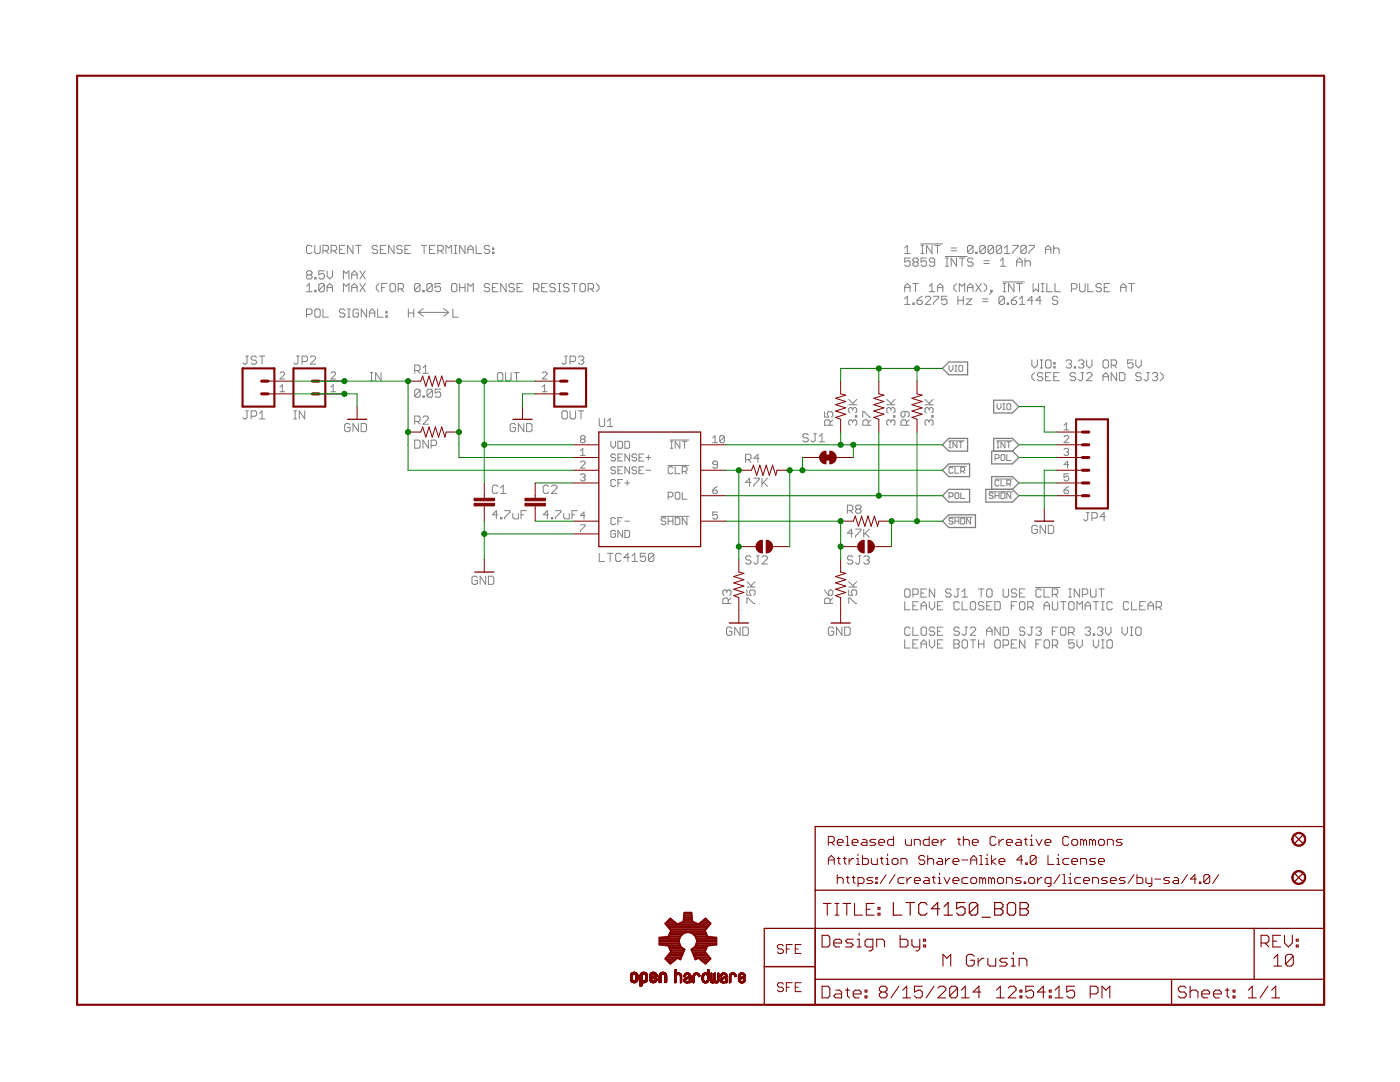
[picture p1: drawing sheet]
<svg xmlns="http://www.w3.org/2000/svg" width="279mm" height="216mm" viewBox="0 0 279 216" stroke-linecap="round" stroke-linejoin="round" font-family="sans-serif">
<g fill="none" stroke="#808080" stroke-width=".2">
<path d="M61.2 58.2h1.1M61.2 57.1l.5-.5v1.6M61.4 54.8l-.2-.2v-.3l.2-.3h.6l.3 .3v.3l-.3 .2M61.4 54.8l-.2 .3v.3l.2 .3h.6l.3-.3v-.3l-.3-.3M61.4 54.8h.6M62.3 49.2l-.3-.2h-.6l-.2 .2v1.1l.2 .3h.6l.3-.3M62.8 49v1.3l.3 .3h.5l.3-.3v-1.3M62.8 55.4h.3v.3h-.3zM62.8 57.9h.3v.3h-.3zM64.5 50h.8l.2-.2v-.6l-.2-.2h-.8v1.6M64.7 56.9l-.2-.3h-.6l-.3 .3v1M64.7 56.9v1l-.2 .3h-.6l-.3-.3"/>
<path d="M64.7 54h-1.1v.8l.6-.2h.3l.2 .2v.6l-.2 .3h-.6l-.3-.3M64.7 56.9l-1.1 1M65 50l.5 .6M65.3 57.4h1.1M65.3 54v1.1l.5 .6 .6-.6v-1.1M65.3 58.2v-1.1l.5-.5 .6 .5v1.1M66.1 50h.8l.3-.2v-.6l-.3-.2h-.8v1.6M66.6 50l.6 .6M67.7 49.8h.6M68.5 55.7v-1.7l.6 .6 .5-.6v1.7M68.5 58.2v-1.6l.6 .5 .5-.5v1.6M68.8 49h-1.1v1.6h1.1"/>
<path d="M70.2 57.4h1.1M70.2 55.7v-1.1l.5-.6 .6 .6v1.1M70.2 58.2v-1.1l.5-.5 .6 .5v1.1M70.2 54.8h1.1M70.4 49v1.6l-1-1.6v1.6M71 49h1.1M71.5 49v1.6M71.8 56.6l1.1 1.6M71.8 54l1.1 1.7M72.9 56.6l-1.1 1.6M72.9 54l-1.1 1.7M75.4 49.2l-.3-.2h-.6l-.2 .2v.3l.2 .3h.6l.3 .2v.3l-.3 .3h-.6l-.2-.3"/>
<path d="M75.6 56.6l-.5 .5v.6l.5 .5M75.9 49.8h.6M76.2 57.4h.5M77 49h-1.1v1.6h1.1M77.3 56.6h-1.1v1.6M78.1 56.6h.5l.3 .3v1l-.3 .3h-.5l-.3-.3v-1zM78.6 49v1.6l-1-1.6v1.6M79.5 57.7h.8l.2-.3v-.5l-.2-.3h-.8v1.6M80 57.7l.5 .5M80.3 49.2l-.3-.2h-.5l-.3 .2v.3l.3 .3h.5l.3 .2v.3l-.3 .3h-.5l-.3-.3M80.8 49.8h.6M81.9 49h-1.1v1.6h1.1"/>
<path d="M83.8 56.9l-.3-.3h-.5l-.3 .3v1M83.8 56.9v1l-.3 .3h-.5l-.3-.3M83.8 56.9l-1.1 1M84.1 49h1.1M84.4 57.9h.2v.3h-.2zM84.6 49v1.6M85.7 49.8h.6M86.3 56.9l-.3-.3h-.6l-.2 .3v1M86.3 56.9v1l-.3 .3h-.6l-.2-.3M86.3 56.9l-1.1 1M86.8 49h-1.1v1.6h1.1M87.4 50h.8l.3-.2v-.6l-.3-.2h-.8v1.6"/>
<path d="M87.9 56.6h-1.1v.8l.6-.3h.2l.3 .3v.5l-.3 .3h-.5l-.3-.3M87.9 50l.6 .6M89 50.6v-1.6l.6 .5 .5-.5v1.6M90.4 56.6h.5l.3 .3v1l-.3 .3h-.5l-.3-.3v-1zM90.6 49h.6M90.6 50.6h.6M90.9 49v1.6M91.7 56.6v1.6M91.7 57.4h1.1M92.8 49v1.6l-1.1-1.6v1.6M92.8 56.6v1.6M93.4 49.8h1"/>
<path d="M93.4 50.6v-1.1l.5-.5 .5 .5v1.1M93.4 58.2v-1.6l.5 .5 .5-.5v1.6M95 49v1.6h1.1M97.7 49.2l-.2-.2h-.6l-.3 .2v.3l.3 .3h.6l.2 .2v.3l-.2 .3h-.6l-.3-.3M97.7 56.9l-.2-.3h-.6l-.3 .3v.2l.3 .3h.6l.2 .3v.2l-.2 .3h-.6l-.3-.3M98.3 50.3h.3v.3h-.3zM98.3 49.5h.3v.3h-.3zM98.3 57.4h.5M99.4 56.6h-1.1v1.6h1.1M101 56.6v1.6l-1.1-1.6v1.6M102.6 56.9l-.2-.3h-.6l-.2 .3v.2l.2 .3h.6l.2 .3v.2l-.2 .3h-.6l-.2-.3M103.2 57.4h.5"/>
<path d="M104.3 56.6h-1.1v1.6h1.1M106.5 57.7h.8l.2-.3v-.5l-.2-.3h-.8v1.6M107 57.7l.5 .5M108.1 57.4h.5M109.2 56.6h-1.1v1.6h1.1M110.8 56.9l-.2-.3h-.6l-.3 .3v.2l.3 .3h.6l.2 .3v.2l-.2 .3h-.6l-.3-.3M111.4 56.6h.5M111.4 58.2h.5M111.7 56.6v1.6M113.6 56.9l-.3-.3h-.6l-.2 .3v.2l.2 .3h.6l.3 .3v.2l-.3 .3h-.6l-.2-.3M114.1 56.6h1.1M114.6 56.6v1.6"/>
<path d="M116 56.6h.6l.2 .3v1l-.2 .3h-.6l-.3-.3v-1zM117.4 57.7h.8l.3-.3v-.5l-.3-.3h-.8v1.6M117.9 57.7l.6 .5M119 56.6l.5 .5v.6l-.5 .5M180.6 58.2v-1.1l.5-.5 .5 .5v1.1M180.6 50.6h1M180.6 57.4h1M180.6 59.6l.5-.5v1.6M180.6 49.5l.5-.5v1.6M181.6 51.5h-1v.8l.5-.3h.3l.2 .3v.6l-.2 .2h-.6l-.2-.2M182.2 56.6h1.1M182.5 52.3l-.3-.3v-.2l.3-.3h.5l.3 .3v.2l-.3 .3"/>
<path d="M182.5 52.3l-.3 .3v.3l.3 .2h.5l.3-.2v-.3l-.3-.3M182.5 52.3h.5M182.7 56.6v1.6M183 59.9h.8l.3 .3v.3l-.3 .2h-.5l-.3-.2zM183.7 48.7h4.4M183.8 49h.6M183.8 50.6h.6M184.1 59.1l-.6 .3-.5 .5M184.1 49v1.6M184.6 59.4l.3-.3h.5l.3 .3v.2l-1.1 1.1h1.1M184.9 51.5h-1.1v.8l.6-.3h.2l.3 .3v.6l-.3 .2h-.5l-.3-.2M185.5 57.1l.5-.5v1.6"/>
<path d="M185.5 58.2h1M186 49v1.6l-1.1-1.6v1.6M186.3 59.1h1v.3l-1 1.1v.2M186.5 52.3h-.8l-.2-.3v-.2l.2-.3h.6l.2 .3v1.1l-.2 .2h-.6l-.2-.2M186.5 49h1.1M187.1 49v1.6M187.1 58.2v-1.1l.5-.5 .6 .5v1.1M187.1 57.4h1.1M188.7 51.2h4.3M188.7 51.5h.6M188.7 53.1h.6M189 59.1h-1.1v.8l.5-.3h.3l.3 .3v.6l-.3 .2h-.5l-.3-.2"/>
<path d="M189 51.5v1.6M189.8 50h1.1M189.8 49.5h1.1M190.9 56.6l-.5 .5v.6l.5 .5M190.9 51.5v1.6l-1.1-1.6v1.6M191.2 59.9h1.1M191.2 59.1v1.6M191.5 58.2v-1.6l.5 .5 .5-.5v1.6M191.5 51.5h1M192 51.5v1.6M192.3 59.1v1.6M192.8 59.6h1.1l-1.1 1.1h1.1"/>
<path d="M193.1 58.2v-1.1l.5-.5 .6 .5v1.1M193.1 57.4h1.1M194.2 49.2l-.3-.2h-.5l-.3 .2v1.1M194.2 49.2v1.1l-.3 .3h-.5l-.3-.3M194.2 51.8l-.3-.3h-.5l-.3 .3v.2l.3 .3h.5l.3 .3v.3l-.3 .2h-.5l-.3-.2M194.2 49.2l-1.1 1.1M194.7 50.3h.3v.3h-.3zM194.7 56.6l1.1 1.6M195.8 56.6l-1.1 1.6M196.1 59.6h1.1M196.4 56.6l.5 .5v.6l-.5 .5M196.4 52h1"/>
<path d="M196.4 52.6h1M196.6 49.2l-.2-.2h-.6l-.3 .2v1.1M196.6 49.2v1.1l-.2 .3h-.6l-.3-.3M196.6 49.2l-1.1 1.1M197.7 57.9h.3v.3h-.3zM198 58.2l-.5 .5M198.3 49.2l-.3-.2h-.5l-.3 .2v1.1M198.3 49.2v1.1l-.3 .3h-.5l-.3-.3M198.3 49.2l-1.1 1.1M199.6 52l.6-.5v1.6M199.6 53.1h1.1M199.9 49.2l-.3-.2h-.5l-.3 .2v1.1"/>
<path d="M199.9 49.2v1.1l-.3 .3h-.5l-.3-.3M199.9 49.2l-1.1 1.1M200.1 56.3h4.4M200.2 56.6h.5M200.2 58.2h.5M200.4 50.6h1.1M200.4 56.6v1.6M200.4 59.4v1.1l-.2 .2h-.6l-.2-.2M200.4 59.4l-.2-.3h-.6l-.2 .3v1.1M200.4 59.4l-1 1.1M200.4 49.5l.6-.5v1.6M201.8 59.9h.8l.3 .3v.3l-.3 .2h-.5l-.3-.2z"/>
<path d="M202.1 49h1.1v.2l-1.1 1.1v.3M202.4 56.6v1.6l-1.1-1.6v1.6M202.9 56.6h1.1M202.9 59.1l-1.1 .8M202.9 53.1v-1.1l.6-.5 .5 .5v1.1M202.9 52.3h1.1M203.5 56.6v1.6M203.5 59.6l.5-.5v1.6M204.6 52.3l.2-.3h.6l.2 .3v.8M204.6 51.5v1.6M204.8 49.2l-.2-.2h-.6l-.3 .2v1.1M204.8 49.2v1.1l-.2 .3h-.6l-.3-.3"/>
<path d="M204.8 49.2l-1.1 1.1M205.4 49h1.1v.2l-1.1 1.1v.3M206.2 59.9h-1.1l.8-.8v1.6M206.2 56.6v1.6l.5-.5 .6 .5v-1.6M207.8 56.6h.6M207.8 58.2h.6M207.8 59.9h-1.1l.8-.8v1.6M208.1 56.6v1.6M208.6 49.8h1.1M208.6 50.6v-1.1l.6-.5 .5 .5v1.1M208.9 56.6v1.6h1.1M210.3 49.8l.2-.3h.6l.3 .3v.8"/>
<path d="M210.3 49v1.6M210.5 56.6v1.6h1.1M211.1 59.4l-.3-.3h-.5l-.3 .3v.2l.3 .3h.5l.3 .3v.3l-.3 .2h-.5l-.3-.2M213.8 57.7h.8l.3-.3v-.5l-.3-.3h-.8v1.6M215.5 56.6v1.3l.2 .3h.6l.3-.3v-1.3M217.1 56.6v1.6h1.1M219.8 56.9l-.3-.3h-.5l-.3 .3v.2l.3 .3h.5l.3 .3v.2l-.3 .3h-.5l-.3-.3M220.4 57.4h.5M221.5 56.6h-1.1v1.6h1.1M223.6 57.4h1.1M223.6 58.2v-1.1l.6-.5 .5 .5v1.1M225.3 56.6h1.1"/>
<path d="M225.8 56.6v1.6M49 71.1h.6M49.3 71.1v1.3l-.3 .3h-.3l-.2-.3M51.2 71.3l-.3-.2h-.5l-.3 .2v.3l.3 .3h.5l.3 .2v.3l-.3 .3h-.5l-.3-.3M51.8 71.1h1M52.3 71.1v1.6M55.9 78.2h.9M55.9 74.5l.2-.3h.5l.2 .3v.2l-.9 .9h.9M55.9 77.2l.4-.4v1.4M59.2 71.1h.5M59.5 71.1v1.3l-.3 .3h-.3l-.3-.3M60.3 72.1h.8l.3-.2v-.6l-.3-.2h-.8v1.6"/>
<path d="M61.2 62.7h.8l.3-.2v-.6l-.3-.2h-.8v1.6M61.9 71.3l.3-.2h.5l.3 .2v.3l-1.1 1.1h1.1M63.1 61.7h.5l.3 .2v1.1l-.3 .3h-.5l-.3-.3v-1.1zM64.5 61.7v1.6h1M66 78.2h1M66 74.5l.3-.3h.4l.3 .3v.2l-1 .9h1M66 77.2l.5-.4v1.4M68.8 61.9l-.3-.2h-.5l-.3 .2v.3l.3 .3h.5l.3 .2v.3l-.3 .3h-.5l-.3-.3M69.4 61.7h.5M69.4 63.3h.5M69.6 61.7v1.6M71.5 61.9l-.2-.2h-.6l-.2 .2v1.1l.2 .3h.6l.2-.3v-.5h-.5"/>
<path d="M73.2 61.7v1.6l-1.1-1.6v1.6M73.7 62.5h1.1M73.7 63.3v-1.1l.6-.5 .5 .5v1.1M73.9 74.4h.5M73.9 76h.5M74.1 74.4v1.6M75.4 61.7v1.6h1.1M76.1 74.4v1.6l-1.1-1.6v1.6M77 63h.3v.3h-.3zM77 62.2h.3v.3h-.3zM81.5 62.5h1.1M81.5 61.7v1.6"/>
<path d="M82.6 61.7v1.6M82.8 73.9h.8l.2-.2v-.6l-.2-.2h-.8v1.6M83.3 73.9l.5 .6M83.5 62.3l1 .8M83.5 62.3h6.1M83.8 77.9v1.1l-.2 .3h-.6l-.2-.3M83.8 77.9l-.2-.2h-.6l-.2 .2v1.1M83.8 77.9l-1 1.1M84.4 79h.3v.3h-.3zM84.4 73.4l.5-.5v1.6M84.4 74.5h1.1M84.5 61.6l-1 .7"/>
<path d="M86.3 77.9l-.3-.2h-.5l-.3 .2v1.1M86.3 77.9v1.1l-.3 .3h-.5l-.3-.3M86.3 77.9l-1.1 1.1M87.9 77.7h-1v.8l.5-.3h.3l.2 .3v.5l-.2 .3h-.6l-.2-.3M88.5 61.6l1.1 .7M89.6 62.3l-1.1 .8M90.4 61.7v1.6h1.1M99.3 74.6l.2-.2h.6l.3 .2v1.1l-.3 .3h-.6l-.2-.3zM100.9 74.4v1.3l.3 .3h.5l.3-.3v-1.3M102.6 74.4h1M103.1 74.4v1.6M108.2 78.2h1"/>
<path d="M108.2 74.5l.3-.3h.4l.3 .3v.2l-1 .9h1M108.2 77.2l.5-.4v1.4M112.7 71.1h.5M112.9 71.1v1.3l-.2 .3h-.3l-.3-.3M113.8 72.1h.8l.3-.2v-.6l-.3-.2h-.8v1.6M115.4 71.3l.3-.2h.5l.3 .2v.3l-.3 .3M116 71.9h.2M116.2 71.9l.3 .2v.3l-.3 .3h-.5l-.3-.3M169.4 79.7l1.1 1.1M171 79.7l-.8 .8M177 79.7l1.1 1.1M178.6 79.7l-.8 .8"/>
<path d="M180.6 60.7h1M182.2 60.5h.3v.2h-.3zM184.6 79.7l1.1 1.1M186.2 79.7l-.8 .8M189.4 72.9v.8l.4 .4 .4-.4v-.8M190.6 74.1h.4M190.6 72.9h.4M190.8 72.9v1.2M191.6 72.9h.3l.2 .2v.8l-.2 .2h-.3l-.3-.2v-.8zM196.1 60.2h1.1M201 60.5h.3v.2h-.3zM203.5 60.7h1"/>
<path d="M205.9 71.8v1.1l.6 .5 .5-.5v-1.1M206.5 74.4l-.6 .5v.5l.6 .6M207.6 73.4h.5M207.6 71.8h.5M207.9 71.8v1.6M208.1 74.6l-.3-.2h-.5l-.3 .2v.3l.3 .3h.5l.3 .2v.3l-.3 .3h-.5l-.3-.3M208.7 72.1l.2-.3h.6l.3 .3v1.1l-.3 .2h-.6l-.2-.2zM208.7 75.2h.5M209.8 74.4h-1.1v1.6h1.1M210.3 72.3h.3v.3h-.3zM210.3 73.2h.3v.2h-.3zM210.3 75.2h.5"/>
<path d="M211.4 74.4h-1.1v1.6h1.1M212.8 72.1l.2-.3h.6l.2 .3v.2l-.2 .3M213.3 72.6h.3M213.6 72.6l.2 .3v.3l-.2 .2h-.6l-.2-.2M214.4 73.2h.3v.2h-.3zM214.7 74.6l-.3-.2h-.6l-.2 .2v.3l.2 .3h.6l.3 .2v.3l-.3 .3h-.6l-.2-.3M215.2 72.1l.3-.3h.5l.3 .3v.2l-.3 .3M215.8 72.6h.2M215.8 74.4h.5M216 72.6l.3 .3v.3l-.3 .2h-.5l-.3-.2M216 74.4v1.3l-.2 .3h-.3l-.3-.3M216.9 71.8v1.1l.5 .5 .5-.5v-1.1"/>
<path d="M216.9 74.6l.2-.2h.6l.2 .2v.3l-1 1.1h1M220.1 72.1l.3-.3h.5l.3 .3v1.1l-.3 .2h-.5l-.3-.2zM220.1 76v-1.1l.6-.5 .5 .5v1.1M220.1 75.2h1.1M221.8 72.9h.8l.2-.3v-.5l-.2-.3h-.8v1.6M222.3 72.9l.5 .5M222.8 74.4v1.6l-1-1.6v1.6M223.4 74.4h.8l.3 .2v1.1l-.3 .3h-.8zM226.1 71.8h-1.1v.8l.6-.3h.2l.3 .3v.6l-.3 .2h-.5l-.3-.2M226.7 71.8v1.1l.5 .5 .6-.5v-1.1M227.8 74.6l-.3-.2h-.6l-.2 .2v.3l.2 .3h.6l.3 .2v.3l-.3 .3h-.6l-.2-.3M228.9 74.4h.5"/>
<path d="M229.1 74.4v1.3l-.2 .3h-.3l-.3-.3M230 74.6l.2-.2h.6l.2 .2v.3l-.2 .3M230.5 75.2h.3M230.8 75.2l.2 .2v.3l-.2 .3h-.6l-.2-.3M231.6 74.4l.5 .5v.5l-.5 .6M49 82h.6M49.3 82v1.3l-.3 .3h-.3l-.2-.3M50.1 83.1h.8l.3-.3v-.6l-.3-.2h-.8v1.6M51.8 82.5l.5-.5v1.6M51.8 83.6h1M58.6 83.6h.6M58.6 82h.6"/>
<path d="M58.9 82v1.6M60.8 82v1.6l-1.1-1.6v1.6M69.9 84.8l-.3-.3h-.5l-.3 .3v1.1l.3 .2h.5l.3-.2v-.6h-.6M71.5 84.5v1.6l-1.1-1.6v1.6M72.1 84.5h.8l.3 .3v1.1l-.3 .2h-.8zM82.8 84.1h.8l.2-.3v-.5l-.2-.3h-.8v1.6M82.8 87.8h.8l.2 .3v1.1l-.2 .2h-.8zM83.3 84.1l.5 .5M84.4 83.3l.3-.3h.5l.3 .3v.2l-1.1 1.1h1.1M85.5 87.8v1.6l-1.1-1.6v1.6M86 88.9h.8l.3-.3v-.5l-.3-.3h-.8v1.6M99.3 97.1l-.2-.3h-.6l-.2 .3v1.1l.2 .2h.6l.2-.2"/>
<path d="M99.9 98.4h1.1M99.9 97.4l.5-.6v1.6M102.9 84.8l-.3-.3h-.5l-.3 .3v1.1l.3 .2h.5l.3-.2v-.6h-.5M104.5 84.5v1.6l-1.1-1.6v1.6M105.1 84.5h.8l.3 .3v1.1l-.3 .2h-.8zM109.5 97.1l-.3-.3h-.5l-.3 .3v1.1l.3 .2h.5l.3-.2M110 97.1l.3-.3h.6l.2 .3v.3l-1.1 1h1.1M112.1 82.2l.3-.2h.5l.3 .2v1.1l-.3 .3h-.5l-.3-.3zM113.8 82v1.3l.2 .3h.6l.3-.3v-1.3M115.4 82h1.1M115.8 92.2l.3-.2h.4l.3 .2v.3l-1 .9h1M115.8 94.8l.3-.2h.4l.3 .2v.2l-.3 .2"/>
<path d="M115.8 89.9l.5-.4v1.4M115.8 90.9h1M116 82v1.6M116.1 87.6l-.3-.2v-.2l.3-.3h.4l.3 .3v.2l-.3 .2M116.1 87.6l-.3 .3v.2l.3 .2h.4l.3-.2v-.2l-.3-.3M116.1 87.6h.4M116.3 95.2h.2M116.5 95.2l.3 .3v.2l-.3 .2h-.4l-.3-.2M119.6 83.5v1.4l.3 .2h.5l.3-.2v-1.4M121.2 85.1h1.1M121.2 84l.6-.5v1.6M121.9 88.1v.9l.5 .5 .5-.5v-.9"/>
<path d="M122.9 93.4l-.3-.3h-.4l-.3 .3v.2l.3 .2h.4l.3 .3v.2l-.3 .2h-.4l-.3-.2M122.9 90.8l-.3-.2h-.4l-.3 .2v.3l.3 .2h.4l.3 .2v.3l-.3 .2h-.4l-.3-.2M122.9 95.9l-.3-.2h-.4l-.3 .2v.9l.3 .3h.4l.3-.3M123.3 91.3h.5M123.3 88.1h.7l.2 .2v.9l-.2 .3h-.7zM123.3 93.8h.5M123.3 96.4h.5M124.2 90.6h-.9v1.4h.9M124.2 93.1h-.9v1.4h.9M124.2 95.7h-.9v1.4M124.7 88.1h.7l.2 .2v.9l-.2 .3h-.7zM124.7 96.4h.9"/>
<path d="M125.2 95.9v.9M125.6 90.6v1.4l-.9-1.4v1.4M125.6 93.1v1.4l-.9-1.4v1.4M127.1 90.8l-.3-.2h-.4l-.3 .2v.3l.3 .2h.4l.3 .2v.3l-.3 .2h-.4l-.3-.2M127.1 93.4l-.3-.3h-.4l-.3 .3v.2l.3 .2h.4l.3 .3v.2l-.3 .2h-.4l-.3-.2M127.5 91.3h.5M127.5 93.8h.5M128.5 90.6h-1v1.4h1M128.5 93.1h-1v1.4h1M128.9 91.3h1M128.9 93.8h1M129.4 90.8v1"/>
<path d="M133.3 92.9h4.2M133.3 99.1h.7l.3-.2v-.5l-.3-.2h-.7v1.4M133.8 87.8h3.7M133.8 89.5h.5M133.8 88.1h.5M134 88.1v1.4M134.3 93.4l-.3-.3h-.4l-.3 .3v.9l.3 .2h.4l.3-.2M134.7 93.1v1.4h1M135 98.2h.4l.3 .2v1l-.3 .2h-.4l-.3-.2v-1zM135.7 88.1v1.4l-1-1.4v1.4M136.2 94.1h.7l.2-.3v-.4l-.2-.3h-.7v1.4M136.2 98.2v1.4h.9"/>
<path d="M136.2 88.1h.9M136.6 94.1l.5 .4M136.6 88.1v1.4M142.2 97.8h.7l.3 .2v.3l-.3 .2h-.4l-.3-.2zM142.2 88.3h1M142.2 87.4l.5-.5v1.4M143.2 92.7h-.7l-.3-.2v-.3l.3-.2h.4l.3 .2v1l-.3 .2h-.4l-.3-.2M143.2 97.1l-1 .7M144.6 87.2l-.3-.3h-.4l-.3 .3v.9M144.6 87.2v.9l-.3 .2h-.4l-.3-.2M144.6 87.2l-1 .9M148.8 91.7h.8l.3-.3v-.5l-.3-.3h-.8v1.7"/>
<path d="M149.3 91.7l.6 .6M149.9 96.2h-1.1l.8-.8v1.6M150.4 95.4h1.1v.3l-1.1 1.1v.2M151.5 91.4h-1.1l.9-.8v1.7M152.1 95.4v1.6M152.3 96.2l.9 .8M153.2 95.4l-1.1 1.1M161.3 86.8l-.3-.2h-.5l-.3 .2v.3l.3 .3h.5l.3 .2v.3l-.3 .3h-.5l-.3-.3M162.4 86.6h.5M162.7 86.6v1.3l-.3 .3h-.3l-.2-.3M163.5 88.2h1.1M163.5 87.1l.5-.5v1.6"/>
<path d="M164.6 82.1v1.1h.8l-.3-.8 .3-.3h.5l.3 .3v.6l-.3 .2M165.7 84.9v-.8l-.3-.3h-.6l-.2 .3v.8h1.6M166.2 83.8l-.5 .5M169.4 80.8h1.6M170.2 81.6l-.3-.3h-.3l-.2 .3v.5l.2 .3M170.2 84.1l-.3-.3h-.3l-.2 .3v.5l.2 .3M170.2 84.1l.3-.3h.2l.3 .3v.5l-.3 .3M170.2 81.6v.3M170.2 84.1v.2M170.2 81.6l.3-.3h.2l.3 .3v.5l-.3 .3M170.7 83h.3v.2h-.3zM172.2 83.2v-1.1h.3l1 1.1h.3"/>
<path d="M173.3 84.9v-.8l-.3-.3h-.5l-.3 .3v.8h1.6M173.8 83.8l-.5 .5M177 80.8h1.6M177.8 84.1l-.3-.3h-.3l-.2 .3v.5l.2 .3M177.8 84.1l.3-.3h.3l.2 .3v.5l-.2 .3M177.8 81.6l-.3-.3h-.3l-.2 .3v.5l.2 .3M177.8 81.6l.3-.3h.3l.2 .3v.5l-.2 .3M177.8 81.6v.3M177.8 84.1v.2M178.4 83h.2v.2h-.2zM180.6 82.1v.9l-.3 .2h-.2l-.3-.2v-.6l.3-.3h1.1l.2 .3v.6l-.2 .2M180.9 84.9v-.8l-.3-.3h-.5l-.3 .3v.8h1.6"/>
<path d="M181.4 83.8l-.5 .5M184.6 80.8h1.6M185.4 84.1l.3-.3h.2l.3 .3v.5l-.3 .3M185.4 84.1l-.3-.3h-.2l-.3 .3v.5l.3 .3M185.4 81.6l-.3-.3h-.2l-.3 .3v.5l.3 .3M185.4 81.6l.3-.3h.2l.3 .3v.5l-.3 .3M185.4 81.6v.3M185.4 84.1v.2M185.9 83h.3v.2h-.3zM189.4 88h3.1M189.4 93h3.5M189.4 88.2h.4"/>
<path d="M189.4 89.3h.4M189.4 99.1h.6l.2-.2v-.4l-.2-.2h-.6v1.2M189.6 88.2v1.1M190.2 93.4l-.2-.2h-.4l-.2 .2v.8l.2 .2h.4l.2-.2M190.6 93.2v1.2h.7M190.8 98.3h.4l.1 .2v.8l-.1 .2h-.4l-.2-.2v-.8zM191 88.2v1.1l-.8-1.1v1.1M191.3 88.2h.8M191.7 94h.6l.2-.2v-.4l-.2-.2h-.6v1.2M191.7 88.2v1.1M191.7 98.3v1.2h.8M192.1 94l.4 .4"/>
<path d="M197.4 98.1h4.7M198.2 98.5l-.2-.2h-.4l-.2 .4 .2 .2h.4l.2 .4-.2 .2h-.4l-.2-.2M198.5 95.6h3.6M198.6 91.5h.6l.2-.2v-.4l-.2-.2h-.6v1.2M198.6 98.3v1.2M198.6 98.9h.8M198.9 88h3.2M199 88.2h.4M199 89.3h.4M199 80.5v.8l.4 .4 .4-.4v-.8M199.2 88.2v1.1M199.4 98.3v1.2"/>
<path d="M199.4 96l-.2-.2h-.4l-.2 .2v.8l.2 .1h.4l.2-.1M199.8 95.8v1.1h.8M199.8 98.3h.5l.3 .2v.8l-.3 .2h-.5zM200 90.7h.3l.3 .2v.8l-.3 .2h-.3l-.2-.2v-.8zM200.2 81.7h.4M200.2 80.5h.4M200.3 80.5v1.2M200.6 88.2v1.1l-.8-1.1v1.1M200.9 88.2h.8M200.9 90.7v1.2h.8M200.9 96.6h.6l.2-.2v-.4l-.2-.2h-.6v1.1M201.1 80.5h.4l.2 .3v.7l-.2 .2h-.4l-.2-.2v-.7z"/>
<path d="M201.3 88.2v1.1M201.3 96.6l.4 .3M201.7 98.3v1.2l-.8-1.2v1.2M212.3 87.2l.3-.3h.4l.3 .3v.2l-1 .9h1M212.3 89.7l.3-.2h.4l.3 .2v.2l-.3 .3M212.3 97.8h.7l.3 .2v.3l-.3 .2h-.4l-.3-.2zM212.3 84.9l.5-.5v1.4M212.3 85.8h1M212.8 90.2h.2M213 90.2l.3 .2v.2l-.3 .3h-.4l-.3-.3M213.3 94.6h-1v.6l.7-.2 .3 .2v.5l-.3 .2h-.4l-.3-.2M213.3 92.7h-1l.7-.7v1.4"/>
<path d="M213.3 97.1l-1 .7M95.3 115.3l-.3-.3h-.5l-.3 .3v1l.3 .3h.5l.3-.3v-.5h-.6M96.9 115v1.6l-1.1-1.6v1.6M97.5 115h.8l.3 .3v1l-.3 .3h-.8zM99.3 102.7h-1l.8-.8v1.6M99.9 103.3h.3v.2h-.3zM100.7 101.9h1.1v.3l-1.1 1.1v.2M102.3 102.4v.9l.3 .2h.8v-1.1M104 102.7h.5M105.1 101.9h-1.1v1.6M109.5 102.7h-1.1l.8-.8v1.6M110 103.3h.3v.2h-.3z"/>
<path d="M110.9 101.9h1.1v.3l-1.1 1.1v.2M112.5 102.4v.9l.3 .2h.8v-1.1M114.2 102.7h.5M115.2 101.9h-1v1.6M115.8 104.7h1v.2l-1 1v.2M116.8 102.9h-1l.7-.7v1.4M119.6 110.4v1.6h1.1M121.2 110.4h1.1M121.8 110.4v1.6M122.9 106.1l-.3-.3h-.4l-.3 .3v.9l.3 .2h.4l.3-.2v-.5h-.5M122.9 103.5l-.3-.2h-.4l-.3 .2v1l.3 .2h.4l.3-.2M123.3 104h.5"/>
<path d="M124 110.7l-.3-.3h-.6l-.2 .3v1.1l.2 .2h.6l.3-.2M124.2 103.3h-.9v1.4M124.2 105.8v1.4l-.9-1.4v1.4M124.7 105.8h.7l.2 .3v.9l-.2 .2h-.7zM124.7 104h.9M125.6 111.2h-1.1l.8-.8v1.6M126.1 112h1.1M126.1 111l.6-.6v1.6M128.9 110.4h-1.1v.8l.8-.2 .3 .2v.6l-.3 .2h-.6l-.2-.2M130.5 110.7l-.3-.3h-.5l-.3 .3v1.1M130.5 110.7v1.1l-.3 .2h-.5l-.3-.2M130.5 110.7l-1.1 1.1"/>
<path d="M131.9 103h5.6M132.9 103.5l-.2-.2h-.5l-.2 .2v.3l.2 .2h.5l.2 .2v.3l-.2 .2h-.5l-.2-.2M133.3 104h1M133.3 103.3v1.4M134.3 103.3v1.4M134.7 103.3h.7l.3 .2v1l-.3 .2h-.7zM137.1 103.3v1.4l-.9-1.4v1.4M143.2 102.2h-1v.7l.7-.3 .3 .3v.4l-.3 .3h-.4l-.3-.3M145.1 118l-.3-.3h-.3l-.2 .3v.5l.2 .3M145.1 118l.2-.3h.3l.3 .3v.5l-.3 .3M145.1 118v.2M145.9 119.3l-.6 .6"/>
<path d="M149.1 117.7v1.1h.8l-.3-.8 .3-.3h.5l.3 .3v.5l-.3 .3M149.1 117.1h1.6M149.1 116.1l1 1M149.9 111.2l-.3-.3h-.5l-.3 .3v.3l.3 .2h.5l.3 .3v.3l-.3 .2h-.5l-.3-.2M150.7 116.1l-.8 .8M151 110.9h.5M151.3 110.9v1.4l-.3 .2h-.3l-.3-.2M152.1 111.2l.2-.3h.6l.3 .3v.3l-1.1 1h1.1M164.6 117.7l.8 1.1M165.4 118l.3-.3h.2l.3 .3v.5l-.3 .3h-.5zM166.2 119.3l-.5 .6M169.1 101.9h.8l.3-.3v-.6l-.3-.2h-.8v1.6"/>
<path d="M169.4 116.1l1.1 1M169.4 117.7v1.1h.8l-.3-.8 .3-.3h.5l.3 .3v.5l-.3 .3M169.4 117.1h1.6M169.7 101.9l.5 .5M170.2 111.2l-.3-.3h-.5l-.3 .3v.3l.3 .2h.5l.3 .3v.3l-.3 .2h-.5l-.3-.2M170.2 106.4h-1.1l.8-.8v1.6M170.8 105.6h1v.3l-1 1v.3M171 116.1l-.8 .8M171 101.6l-.2-.3v-.3l.2-.2h.6l.2 .2v.3l-.2 .3M171 101.6l-.2 .3v.3l.2 .2h.6l.2-.2v-.3l-.2-.3M171 101.6h.6M171.3 110.9h.5"/>
<path d="M171.6 110.9v1.4l-.3 .2h-.3l-.2-.2M172.4 105.6v1.6M172.4 111.2l.3-.3h.5l.3 .3v.3l-.3 .2M172.7 106.4l.8 .8M172.9 111.7h.3M173.2 111.7l.3 .3v.3l-.3 .2h-.5l-.3-.2M173.5 105.6l-1.1 1.1M180.8 117.5h.6l.2 .3v1.1l-.2 .2h-.6l-.2-.2v-1.1zM182.2 118.6h.8l.3-.3v-.5l-.3-.3h-.8v1.6M183.8 118.3h.6M184.9 117.5h-1.1v1.6h1.1M186.5 117.5v1.6l-1-1.6v1.6"/>
<path d="M189.4 103.2h4.6M189.8 117.8l-.3-.3h-.5l-.3 .3v.3l.3 .2h.5l.3 .3v.3l-.3 .2h-.5l-.3-.2M190.2 103.6l-.2-.2h-.4l-.2 .4 .2 .2h.4l.2 .4-.2 .2h-.4l-.2-.2M190.6 104h.7M190.6 103.4v1.2M190.9 117.5h.6M191.2 117.5v1.4l-.3 .2h-.3l-.2-.2M191.3 103.4v1.2M191.7 103.4h.6l.2 .2v.8l-.2 .2h-.6zM192 118.1l.6-.6v1.6M192 119.1h1.1M193.7 103.4v1.2l-.8-1.2v1.2"/>
<path d="M195.3 117.5h1.1M195.8 117.5v1.6M197.2 117.5h.5l.3 .3v1.1l-.3 .2h-.5l-.3-.2v-1.1zM200.2 117.5v1.4l.2 .2h.6l.3-.2v-1.4M202.9 117.8l-.3-.3h-.5l-.3 .3v.3l.3 .2h.5l.3 .3v.3l-.3 .2h-.5l-.3-.2M203.5 118.3h.5M204.5 117.5h-1v1.6h1M206.7 117.2h4.9M207 105.1l-.2-.3h-.6l-.3 .3v1.1l.3 .2h.6l.2-.2v-.6h-.5M207.8 117.8l-.3-.3h-.5l-.3 .3v1.1l.3 .2h.5l.3-.2M208.4 117.5v1.6h1M208.7 104.8v1.6l-1.1-1.6v1.6"/>
<path d="M209.2 104.8h.8l.3 .3v1.1l-.3 .2h-.8zM210 118.6h.8l.3-.3v-.5l-.3-.3h-.8v1.6M210.5 118.6l.6 .5M213.3 117.5h.5M213.3 119.1h.5M213.6 117.5v1.6M215.5 117.5v1.6l-1.1-1.6v1.6M216 118.6h.8l.3-.3v-.5l-.3-.3h-.8v1.6M216.8 102.3h.6M217.1 102.3v1.3l-.3 .3h-.3l-.2-.3M217.6 117.5v1.4l.3 .2h.6l.2-.2v-1.4M217.9 103.4h.8l.3-.3v-.5l-.3-.3h-.8v1.6"/>
<path d="M219.3 117.5h1.1M219.8 117.5v1.6M220.6 103.1h-1.1l.8-.8v1.6M145.3 120.4v-.8l-.2-.3h-.6l-.2 .3v.8h1.6M146.1 125.4l-.3-.3h-.5l-.3 .3v1.1l.3 .3h.5l.3-.3v-.5h-.6M147.7 125.1v1.7l-1.1-1.7v1.7M148.3 125.1h.8l.3 .3v1.1l-.3 .3h-.8zM149.1 120.4v-1.1h.2l1.1 1.1h.3M165.7 120.4v-.8l-.3-.3h-.6l-.2 .3v.8h1.6M166.4 125.4l-.3-.3h-.5l-.3 .3v1.1l.3 .3h.5l.3-.3v-.5h-.6M168 125.1v1.7l-1.1-1.7v1.7M168.6 125.1h.8l.3 .3v1.1l-.3 .3h-.8z"/>
<path d="M169.4 120.4v-1.1h.2l1.1 1.1h.3M180.6 120.1v1.6h1M180.6 127.7v1.6h1M181.6 125.4l-.2-.3h-.6l-.2 .3v1.1l.2 .3h.6l.2-.3M182.2 125.1v1.7h1.1M182.2 128.5h.5M182.2 120.9h.5M183.3 120.1h-1.1v1.6h1.1M183.3 127.7h-1.1v1.6h1.1M183.8 121.7v-1.1l.6-.5 .5 .5v1.1M183.8 129.3v-1.1l.6-.5 .5 .5v1.1M183.8 128.5h1.1"/>
<path d="M183.8 120.9h1.1M184.1 125.1h.5l.3 .3v1.1l-.3 .3h-.5l-.3-.3v-1.1zM185.5 120.1v1l.5 .6 .5-.6v-1M185.5 127.7v1.1l.5 .5 .5-.5v-1.1M186.5 125.4l-.2-.3h-.6l-.2 .3v.3l.2 .3h.6l.2 .2v.3l-.2 .3h-.6l-.2-.3M187.1 126h.5M187.1 128.5h.5M187.1 120.9h.5M188.2 125.1h-1.1v1.7h1.1M188.2 120.1h-1.1v1.6h1.1M188.2 127.7h-1.1v1.6h1.1M190.4 127.7h.8l.3 .3v.2l-.3 .3 .3 .3v.2l-.3 .3h-.8z"/>
<path d="M190.4 128.5h.8M191.5 125.4l-.3-.3h-.6l-.2 .3v.3l.2 .3h.6l.3 .2v.3l-.3 .3h-.6l-.2-.3M191.5 120.3l-.3-.2h-.6l-.2 .2v1.1l.2 .3h.6l.3-.3M192 128l.3-.3h.5l.3 .3v1l-.3 .3h-.5l-.3-.3zM192 120.1v1.6h1.1M192.6 125.1h.5M192.8 125.1v1.4l-.2 .3h-.3l-.3-.3M193.6 125.4l.3-.3h.6l.2 .3v.3l-1.1 1.1h1.1M193.6 120.3l.3-.2h.6l.2 .2v1.1l-.2 .3h-.6l-.3-.3zM193.6 127.7h1.1M194.2 127.7v1.6M195.3 128.5h1.1"/>
<path d="M195.3 127.7v1.6M196.4 120.3l-.3-.2h-.6l-.2 .2v.3l.2 .3h.6l.3 .2v.3l-.3 .3h-.6l-.2-.3M196.4 127.7v1.6M196.9 126h1.1M196.9 126.8v-1.1l.6-.6 .5 .6v1.1M196.9 120.9h.6M198 120.1h-1.1v1.6h1.1M198.5 120.1h.9l.2 .2v1.1l-.2 .3h-.9zM198.8 127.7h.6l.2 .3v1l-.2 .3h-.6l-.3-.3v-1zM199.6 125.1v1.7l-1.1-1.7v1.7M200.2 125.1h.8l.3 .3v1.1l-.3 .3h-.8zM200.2 128.8h.8l.3-.3v-.5l-.3-.3h-.8v1.6"/>
<path d="M201.8 128.5h.6M201.8 120.9h.6M202.9 127.7h-1.1v1.6h1.1M202.9 120.1h-1.1v1.6M203.7 120.1h.6l.2 .2v1.1l-.2 .3h-.6l-.2-.3v-1.1zM204.5 125.4l-.2-.3h-.6l-.2 .3v.3l.2 .3h.6l.2 .2v.3l-.2 .3h-.6l-.2-.3M204.5 127.7v1.6l-1-1.6v1.6M205.1 121.1h.8l.3-.2v-.6l-.3-.2h-.8v1.6M205.6 125.1h.6M205.6 121.1l.6 .6M205.9 125.1v1.4l-.3 .3h-.2l-.3-.3M206.7 125.4l.3-.3h.5l.3 .3v.3l-.3 .3"/>
<path d="M206.7 128.5h.6M207.3 126h.2M207.5 126l.3 .2v.3l-.3 .3h-.5l-.3-.3M207.8 127.7h-1.1v1.6M208.4 128l.2-.3h.6l.2 .3v1l-.2 .3h-.6l-.2-.3zM208.4 121.7v-1.1l.5-.5 .5 .5v1.1M208.4 120.9h1M210 126h.5M210 120.1v1.3l.3 .3h.5l.3-.3v-1.3M210 128.8h.8l.3-.3v-.5l-.3-.3h-.8v1.6M210.5 128.8l.6 .5M211.1 125.1h-1.1v1.7"/>
<path d="M211.6 120.1h1.1M211.9 125.1h.5l.3 .3v1.1l-.3 .3h-.5l-.3-.3v-1.1zM212.2 120.1v1.6M213.3 126.2h.8l.3-.2v-.6l-.3-.3h-.8v1.7M213.6 120.1h.5l.3 .2v1.1l-.3 .3h-.5l-.3-.3v-1.1zM213.8 126.2l.6 .6M214.4 127.7h-1.1v.8l.5-.3h.3l.3 .3v.5l-.3 .3h-.5l-.3-.3M214.9 121.7v-1.6l.6 .5 .5-.5v1.6M214.9 127.7v1.1l.6 .5 .5-.5v-1.1M216.6 125.4l.2-.3h.6l.2 .3v.3l-.2 .3M216.6 121.7v-1.1l.5-.5 .5 .5v1.1M216.6 120.9h1"/>
<path d="M217.1 126h.3M217.4 126l.2 .2v.3l-.2 .3h-.6l-.2-.3M218.2 126.5h.3v.3h-.3zM218.2 127.7v1.1l.5 .5 .6-.5v-1.1M218.2 120.1h1.1M218.7 120.1v1.6M219 125.4l.3-.3h.5l.3 .3v.3l-.3 .3M219.6 126h.2M219.8 126l.3 .2v.3l-.3 .3h-.5l-.3-.3M219.8 129.3h.6M219.8 127.7h.6M219.8 121.7h.6"/>
<path d="M219.8 120.1h.6M220.1 120.1v1.6M220.1 127.7v1.6M220.6 125.1v1.1l.6 .6 .5-.6v-1.1M220.9 128l.3-.3h.5l.3 .3v1l-.3 .3h-.5l-.3-.3zM222 120.3l-.3-.2h-.5l-.3 .2v1.1l.3 .3h.5l.3-.3M223.9 125.1v1.1l.6 .6 .5-.6v-1.1M225.3 120.3l-.3-.2h-.5l-.3 .2v1.1l.3 .3h.5l.3-.3M225.6 125.1h.5M225.6 126.8h.5M225.8 120.1v1.6h1.1M225.8 125.1v1.7"/>
<path d="M226.9 125.1h.6l.2 .3v1.1l-.2 .3h-.6l-.2-.3v-1.1zM227.5 120.9h.5M228.6 120.1h-1.1v1.6h1.1M229.1 121.7v-1.1l.5-.5 .6 .5v1.1M229.1 120.9h1.1M230.7 121.1h.9l.2-.2v-.6l-.2-.2h-.9v1.6M231.3 121.1l.5 .6"/>
</g>
<path d="M188.1 73.5l1.3-1.3h3.7v2.6h-3.7zM198.3 79.9h3.8l1.2 1.2-1.2 1.3h-3.8zM188.1 88.8l1.3-1.3h3.7v2.5h-3.7zM188.1 98.9l1.3-1.3h4.1v2.6h-4.1zM188.1 93.8l1.3-1.2h4.1v2.5h-4.1zM196.7 97.6h5.4l1.2 1.3-1.2 1.3h-5.4zM197.9 90h4.2l1.2 1.3-1.2 1.3h-4.2zM197.9 97.6v-2.5h4.2l1.2 1.3-1.2 1.2M198.3 90v-2.5h3.8l1.2 1.3-1.2 1.2M188.1 104l1.3-1.3h5.3v2.6h-5.3z" fill="none" stroke="#808080" stroke-width=".25"/>
<g fill="none" stroke="#800000" stroke-width=".21">
<path d="M164.1 186.6h1.1l.4 .4v1.6l-.4 .4h-1.1zM164.1 196.8h1.1l.4 .4v1.5l-.4 .4h-1.1zM164.3 180.3h1.6M165.1 180.3v2.3M166.4 188.2h1.6v-.4l-.4-.4h-.8l-.4 .4v.8l.4 .4h.8M166.6 180.3h.8M166.6 182.6h.8M166.8 197.6h.8l.4 .4v1.1h-1.2l-.4-.4 .4-.4h1.2M167 180.3v2.3M168.2 180.3h1.6M168.7 197.6h.8M169 180.3v2.3"/>
<path d="M169.1 197.2v1.5l.4 .4M170.3 198.3h1.6v-.3l-.4-.4h-.8l-.4 .4v.7l.4 .4h.8M170.3 187.4h-1.2l-.4 .4 .4 .4h.8l.4 .4-.4 .4h-1.2M170.5 180.3v2.3h1.6M171.1 189h.8M171.1 187.4h.4v1.6M171.5 186.2v.4M172.6 198.7h.4v.4h-.4zM172.6 197.6h.4v.4h-.4zM172.9 181.4h.8M174.2 189h-1.2l-.4-.4v-.8l.4-.4h1.2v2l-.4 .3h-.4M174.5 180.3h-1.6v2.3h1.6"/>
<path d="M175 189v-1.6h1.1l.4 .4v1.2M175.2 182.2h.4v.4h-.4zM175.2 181.1h.4v.3h-.4zM175.9 198l-.4 .3v.4l.4 .4h.8l.3-.4v-.4l-.3-.3M175.9 198l-.4-.4v-.4l.4-.4h.8l.3 .4v.4l-.3 .4M175.9 198h.8M179.4 196.8l-1.6 2.3M179.6 186.6v2.4h1.2l.4-.4v-.8l-.4-.4h-1.2M180.2 199.1h1.5M180.2 197.6l.8-.8v2.3M182 187.4v1.2l.4 .4h1.2M183.6 187.4v2l-.4 .3h-.4"/>
<path d="M184.1 196.8h-1.6v1.2l.8-.4h.4l.4 .4v.7l-.4 .4h-.8l-.4-.4M184.3 188.6h.4v.4h-.4zM184.3 187.4h.4v.4h-.4zM186.4 196.8l-1.6 2.3M187.2 197.2l.4-.4h.7l.4 .4v.4l-1.5 1.5h1.5M188.2 192.8v-2.4l.8 .8 .7-.8v2.4M191.1 197.2v1.5l-.4 .4h-.8l-.4-.4M191.1 197.2l-.4-.4h-.8l-.4 .4v1.5M191.1 197.2l-1.6 1.5M191.9 199.1h1.5M191.9 197.6l.7-.8v2.3M194.4 190.8l-.4-.4h-.7l-.4 .4v1.6l.4 .4h.7l.4-.4v-.8h-.8"/>
<path d="M195.2 191.2v1.6M195.7 198h-1.5l1.2-1.2v2.3M196.4 191.2h-.4l-.8 .8M197.1 191.2v1.2l.4 .4h1.2v-1.6M198.9 199.1h1.5M198.9 197.6l.7-.8v2.3M201 191.2h-1.1l-.4 .4 .4 .4h.8l.3 .4-.3 .4h-1.2M201.2 197.2l.4-.4h.8l.4 .4v.4l-1.6 1.5h1.6M201.8 192.8h.8M201.8 191.2h.4v1.6M202.2 190v.4M203.4 192.8v-1.6h1.2l.3 .4v1.2"/>
<path d="M203.6 198.7h.3v.4h-.3zM203.6 197.6h.3v.4h-.3zM206.3 196.8h-1.6v1.2l.8-.4h.4l.4 .4v.7l-.4 .4h-.8l-.4-.4M208.6 198h-1.5l1.1-1.2v2.3M209.4 198.7h.4v.4h-.4zM209.4 197.6h.4v.4h-.4zM210.6 199.1h1.5M210.6 197.6l.7-.8v2.3M214.5 196.8h-1.6v1.2l.8-.4h.4l.4 .4v.7l-.4 .4h-.8l-.4-.4M217.6 198.3h1.2l.3-.3v-.8l-.3-.4h-1.2v2.3M219.9 199.1v-2.3l.8 .8 .8-.8v2.3M236.7 197.2l-.4-.4h-.7l-.4 .4v.4l.4 .4h.7l.4 .3v.4l-.4 .4h-.7l-.4-.4"/>
<path d="M237.5 198l.4-.4h.8l.4 .4v1.1M237.5 196.8v2.3M239.8 198.3h1.6v-.3l-.4-.4h-.8l-.4 .4v.7l.4 .4h.8M242.2 198.3h1.5v-.3l-.3-.4h-.8l-.4 .4v.7l.4 .4h.8M244.5 197.6h.8M244.9 197.2v1.5l.4 .4M246.1 198.7h.4v.4h-.4zM246.1 197.6h.4v.4h-.4zM249.1 199.1h1.6M249.1 197.6l.8-.8v2.3M251.7 188.2h1.2l.3-.4v-.8l-.3-.4h-1.2v2.4M252.5 188.2l.7 .8"/>
<path d="M253 196.8l-1.5 2.3M253.8 199.1h1.6M253.8 197.6l.8-.8v2.3M254 187.8h.8M254.2 192.8h1.6M254.2 191.2l.8-.8v2.4M255.6 186.6h-1.6v2.4h1.6M256.3 186.6v1.6l.8 .8 .8-.8v-1.6M258.1 190.8l-.4-.4h-.8l-.3 .4v1.6M258.1 190.8v1.6l-.4 .4h-.8l-.3-.4M258.1 190.8l-1.5 1.6M258.7 188.6h.4v.4h-.4z"/>
<path d="M258.7 187.4h.4v.4h-.4z"/>
</g>
<g fill="#800000" stroke="#800000" stroke-width=".2">
<path d="M164.5 90.8h1.5v1h-1.5z"/>
<path d="M104.8 100.4h4v.5h-4z"/>
<path d="M104.8 99.4h4v.5h-4z"/>
<path d="M94.6 100.4h4.1v.5h-4.1z"/>
<path d="M94.6 99.4h4.1v.5h-4.1z"/>
</g>
<path d="M15.4 15.1h248.9v185.4h-248.9zM48.4 73.5h6.4v7.6h-6.4zM58.6 73.5h6.3v7.6h-6.3zM110.6 73.5h6.4v7.6h-6.4zM214.8 83.7h6.3v17.8h-6.3z" fill="none" stroke="#800000" stroke-width=".42"/>
<g fill="none" stroke="#800000" stroke-width=".25">
<path d="M69.4 83.7h3.8M102.4 83.7h3.8M119.5 86.2h20.3v22.9h-20.3zM94.7 114.2h3.9M206.5 104h3.8M145.5 124.3h3.9M165.9 124.3h3.8M162.7 177.6h101.6M258.4 166.7l1.5 1.5M258.4 174.3l1.5 1.6M259.9 166.7l-1.5 1.5M259.9 174.3l-1.5 1.6"/>
<path d="M152.5 192.9h10.2M162.7 195.4h101.6M233.8 195.4v5.1M250.3 185.3v10.1M264.3 185.3h-111.8v15.2h111.8v-35.6h-101.6v35.6"/>
</g>
<g fill="none" stroke="#800000" stroke-width=".23">
<path d="M178.3 180.1v2.5h1.7M180.8 180.1h1.7M181.7 180.1v2.5M185 180.5l-.4-.4h-.8l-.5 .4v1.7l.5 .4h.8l.4-.4M187.6 181.3h-1.7l1.2-1.2v2.5M188.4 182.6h1.7M188.4 180.9l.8-.8v2.5M192.6 180.1h-1.7v1.2l.9-.4h.4l.4 .4v.9l-.4 .4h-.9l-.4-.4M195.1 180.5v1.7l-.4 .4h-.8l-.5-.4M195.1 180.5l-.4-.4h-.8l-.5 .4v1.7M195.1 180.5l-1.7 1.7M196 183h1.7"/>
<path d="M198.5 180.1h1.2l.5 .4v.4l-.5 .4 .5 .5v.4l-.5 .4h-1.2zM198.5 181.3h1.2M201 180.5l.4-.4h.9l.4 .4v1.7l-.4 .4h-.9l-.4-.4zM203.6 180.1h1.2l.4 .4v.4l-.4 .4 .4 .5v.4l-.4 .4h-1.2zM203.6 181.3h1.2"/>
</g>
<g fill="none" stroke="#800000" stroke-width=".2">
<path d="M53.5 76.1h5.1M53.5 78.6h5.1M63.6 76.1h5.1M63.6 78.6h5.1M81.4 76.1h2.6l.3-1.1 .7 2.1 .6-2.1 .7 2.1 .6-2.1 .6 2.1 .7-2.1 .6 2.1 .2-1h2.6M106.8 76.1h5.1M106.8 78.6h5.1M167.8 76.1v2.5l1 .2-2 .7 2 .6-2 .7 2 .6-2 .6 2 .7-2 .6 1 .4v2.5M175.4 76.1v2.5l1 .2-2 .7 2 .6-2 .7 2 .6-2 .6 2 .7-2 .6 1 .4v2.5M183 76.1v2.5l1 .2-2 .7 2 .6-2 .7 2 .6-2 .6 2 .7-2 .6 1 .4v2.5M71.3 81.1v2.6M81.4 86.2h2.6l.3-1 .7 2 .6-2 .7 2 .6-2 .6 2 .7-2 .6 2 .2-1h2.6"/>
<path d="M96.6 96.4v3M104.3 81.1v2.6M106.8 96.4v3M114.4 91.3h5.1M114.4 93.8h5.1M114.4 96.4h5.1M114.4 88.8h5.1M139.8 93.8h5.1M139.8 88.8h5.1M139.8 98.9h5.1M147.4 93.8h2.6l.4-1 .6 2 .6-2 .7 2 .6-2 .6 2 .7-2 .6 2 .3-1h2.5M160.1 91.3h3.5"/>
<path d="M166.9 91.3h3.4M210.9 91.3h5.1M210.9 93.8h5.1M210.9 96.4h5.1M210.9 88.8h5.1M210.9 98.9h5.1M210.9 86.2h5.1M96.6 100.9v3.1M96.6 111.6v2.6M106.8 100.9v3.1M114.4 104h5.1M114.4 106.5h5.1"/>
<path d="M139.8 104h5.1M147.4 111.6v2.6l1.1 .2-2.1 .6 2.1 .7-2.1 .6 2.1 .6-2.1 .7 2.1 .6-2.1 .7 1 .3v5.1M147.4 109.1h3.5M154.2 109.1h3.4M167.8 104h2.5l.4-1 .6 2 .7-2 .6 2 .6-2 .7 2 .6-2 .6 2 .3-1h2.5M167.8 111.6v2.6l1 .2-2 .6 2 .7-2 .6 2 .6-2 .7 2 .6-2 .7 1 .3v5.1M167.8 109.1h3.4M174.5 109.1h3.4M208.4 101.5v2.5M165.3 168.1h.9l.3-.3v-.6l-.3-.3h-.9v1.8M165.3 172.5v-1.2l.6-.6 .6 .6v1.2M165.3 171.6h1.2"/>
<path d="M165.9 168.1l.6 .6M167.1 168.1h1.2v-.3l-.3-.3h-.6l-.3 .3v.6l.3 .3h.6M167.1 174.5v1.8M167.1 175.4l.3-.3h.6l.3 .3v.9M167.1 171.3h.6M167.4 171v1.2l.3 .3M168.3 171.3h.6M168.6 171v1.2l.3 .3M168.9 166.9h.3v1.8M168.9 168.7h.6M168.9 175.1h.6M169.2 174.8v1.2l.3 .3"/>
<path d="M169.5 171.3v1.2M170.1 168.1h1.1v-.3l-.3-.3h-.6l-.2 .3v.6l.2 .3h.6M170.1 175.1h.5M170.3 171.3h-.2l-.6 .6M170.3 174.8v1.2l.3 .3M170.9 171.3h.3v1.2M170.9 172.5h.6M171.2 170.4v.3M171.2 176.3h.9l.3-.3v-.6l-.3-.3h-.9v1.8M172.1 167.5h.6l.3 .3v.9h-.9l-.3-.3 .3-.3h.9M172.1 170.7v1.8h.9l.3-.3v-.6l-.3-.3h-.9M173.9 171.3v.9l.3 .3h.9v-1.2"/>
<path d="M174.2 175.1h-.9l-.3 .3 .3 .3h.6l.3 .3-.3 .3h-.9M174.8 175.1h.3v.3h-.3zM174.8 176h.3v.3h-.3zM174.8 167.5h-.9l-.3 .3 .3 .3h.6l.3 .3-.3 .3h-.9M175.4 168.1h1.2v-.3l-.3-.3h-.6l-.3 .3v.6l.3 .3h.6M175.7 171.3h.6M176 171v1.2l.3 .3M176.8 171.3h.3v1.2M176.8 172.5h.6M176.8 174.5l-1.1 1.8M177.1 170.4v.3M178.3 166.9v1.8h-.9l-.3-.3v-.6l.3-.3h.9"/>
<path d="M178.3 171.3h.6l.3 .3v.6l-.3 .3h-.6l-.3-.3v-.6zM178.6 174.5l-1.2 1.8M179.8 172.5v-1.2h.9l.3 .3v.9M180.4 175.1h-.9l-.3 .3v.6l.3 .3h.9M180.7 167.5v.9l.3 .3h.9v-1.2M181 175.1v1.2M181.9 175.1h-.3l-.6 .6M182.5 168.7v-1.2h.9l.3 .3v.9M182.5 175.7h1.2v-.3l-.3-.3h-.6l-.3 .3v.6l.3 .3h.6M184.6 175.1h.5l.3 .3v.9h-.8l-.3-.3 .3-.3h.8M184.6 171l-.3-.3h-.6l-.3 .3v.3l.3 .3h.6l.3 .3v.3l-.3 .3h-.6l-.3-.3M185.1 171.6l.3-.3h.6l.3 .3v.9"/>
<path d="M185.1 170.7v1.8M185.4 166.9v1.8h-.8l-.3-.3v-.6l.3-.3h.8M186 168.1h1.2v-.3l-.3-.3h-.6l-.3 .3v.6l.3 .3h.6M186 175.1h.6M186.3 174.8v1.2l.3 .3M187.2 171.3h.6l.3 .3v.9h-.9l-.3-.3 .3-.3h.9M187.2 175.1h.3v1.2M187.2 176.3h.6M187.5 174.2v.3M187.8 167.5v1.2M188.4 175.1l.6 1.2 .6-1.2M188.7 167.5h-.3l-.6 .6"/>
<path d="M188.7 171.3v1.2M189.6 171.3h-.3l-.6 .6M190.2 171.9h1.2v-.3l-.3-.3h-.6l-.3 .3v.6l.3 .3h.6M190.2 175.7h1.2v-.3l-.3-.3h-.6l-.3 .3v.6l.3 .3h.6M191.1 167.5h.6M191.4 167.2v1.2l.3 .3M192 171.6h1.1M192.3 167.8l.3-.3h.5l.3 .3v.9M192.3 166.9v1.8M193.1 175.1h-.8l-.3 .3v.6l.3 .3h.8M193.7 171.6h1.2M193.7 172.5v-1.2l.6-.6 .6 .6v1.2"/>
<path d="M194 168.1h1.2v-.3l-.3-.3h-.6l-.3 .3v.6l.3 .3h.6M194 175.1h.6l.3 .3v.6l-.3 .3h-.6l-.3-.3v-.6zM195.5 172.5h.6M195.5 170.7h.3v1.8M196.1 175.4l-.3-.3h-.3v1.2M196.1 175.4v.9M196.1 175.4l.3-.3 .3 .3v.9M196.7 171.3h.3v1.2M196.7 172.5h.6M197 170.4v.3M197.9 170.7v1.8M197.9 175.4v.9"/>
<path d="M197.9 175.4l-.3-.3h-.3v1.2M197.9 175.4l.3-.3 .3 .3v.9M198.8 167.2l-.3-.3h-.6l-.3 .3v1.2l.3 .3h.6l.3-.3M198.8 171.3l-.9 .6 .9 .6M199.4 167.5v1.2M199.4 171.9h1.2v-.3l-.3-.3h-.6l-.3 .3v.6l.3 .3h.6M199.4 175.1h.6l.3 .3v.6l-.3 .3h-.6l-.3-.3v-.6zM200.3 167.5h-.3l-.6 .6M200.9 168.1h1.1v-.3l-.3-.3h-.6l-.2 .3v.6l.2 .3h.6M200.9 176.3v-1.2h.8l.3 .3v.9M202.9 167.5h.6l.3 .3v.9h-.9l-.3-.3 .3-.3h.9M203.8 175.1h-.9l-.3 .3 .3 .3h.6l.3 .3-.3 .3h-.9"/>
<path d="M204.1 171.6h-1.2l.9-.9v1.8M204.4 167.5h.6M204.4 176h.3v.3h-.3zM204.7 167.2v1.2l.3 .3M204.7 172.2h.3v.3h-.3zM205.6 168.7h.6M205.6 167.5h.3v1.2M205.6 175.1h.6l.3 .3v.6l-.3 .3h-.6l-.3-.3v-.6zM205.9 166.6v.3M206.8 167.5l.6 1.2 .6-1.2M206.8 171v1.2l-.3 .3h-.6l-.3-.3M206.8 171l-.3-.3h-.6l-.3 .3v1.2"/>
<path d="M206.8 171l-1.2 1.2M207.1 175.1v1.2M208 175.1h-.3l-.6 .6M208.6 168.1h1.1v-.3l-.3-.3h-.5l-.3 .3v.6l.3 .3h.5M209.1 170.7v1.8h1.2M209.7 176.3h-.8l-.3-.3v-.6l.3-.3h.8v1.5l-.3 .3h-.3M210.9 171.3h.3v1.2M210.9 172.5h.6M211.2 170.4v.3M211.5 174.5l-1.2 1.8M212.1 176.3h.6M212.1 174.5h.3v1.8"/>
<path d="M213.3 167.2l-.3-.3h-.6l-.3 .3v1.2l.3 .3h.6l.3-.3M213.3 171.3h-.9l-.3 .3v.6l.3 .3h.9M213.3 175.1h.3v1.2M213.3 176.3h.6M213.6 174.2v.3M213.9 167.8l.3-.3h.6l.3 .3v.6l-.3 .3h-.6l-.3-.3zM213.9 171.9h1.2v-.3l-.3-.3h-.6l-.3 .3v.6l.3 .3h.6M215.7 172.5v-1.2h.9l.3 .3v.9M215.7 175.1h-.9l-.3 .3v.6l.3 .3h.9M216.3 167.8l-.3-.3h-.3v1.2M216.3 167.8v.9M216.3 175.7h1.1v-.3l-.3-.3h-.5l-.3 .3v.6l.3 .3h.5"/>
<path d="M216.3 167.8l.3-.3 .3 .3v.9M218 167.8l-.3-.3h-.3v1.2M218 167.8v.9M218 176.3v-1.2h.9l.3 .3v.9M218 167.8l.3-.3 .3 .3v.9M218.6 171.3h-.9l-.3 .3 .3 .3h.6l.3 .3-.3 .3h-.9M219.2 171.9h1.2v-.3l-.3-.3h-.6l-.3 .3v.6l.3 .3h.6M219.5 167.5h.6l.3 .3v.6l-.3 .3h-.6l-.3-.3v-.6zM221 168.7v-1.2h.9l.3 .3v.9M221 175.1h-.9l-.3 .3 .3 .3h.6l.3 .3-.3 .3h-.9M221.6 175.7h1.2v-.3l-.3-.3h-.6l-.3 .3v.6l.3 .3h.6M224 167.5h-.9l-.3 .3 .3 .3h.6l.3 .3-.3 .3h-.9"/>
<path d="M224.6 175.1h-1l-.2 .3 .2 .3h.7l.3 .3-.3 .3h-.9M226.3 174.5l-1.2 1.8M226.9 174.5v1.8h.9l.3-.3v-.6l-.3-.3h-.9M228.7 175.1v.9l.3 .3h.9M229.9 175.1v1.5l-.3 .3h-.3M230.5 175.4h1.1M233.4 175.1h-.9l-.3 .3 .3 .3h.6l.3 .3-.3 .3h-.9M234.3 175.1h.6l.3 .3v.9h-.9l-.3-.3 .3-.3h.9M237 174.5l-1.2 1.8M238.8 175.4h-1.2l.9-.9v1.8M239.4 176h.2v.3h-.2zM241.4 174.8v1.2l-.3 .3h-.6l-.3-.3"/>
<path d="M241.4 174.8l-.3-.3h-.6l-.3 .3v1.2M241.4 174.8l-1.2 1.2M243.2 174.5l-1.2 1.8M125.8 195.5h.5M125.8 195.4h.4M125.8 195.3h.4M125.8 195.2h.4M125.8 195.1h.4M125.8 195h.4M125.8 194.9h.4M125.8 194.8h.4M125.8 194.7h.4"/>
<path d="M125.9 195.6h.4M125.9 195.5h.4M125.9 195.7h.5M125.9 195.6h.5M125.9 195.7h1.3M125.9 194.4h1.3M125.9 194.3h1.3M126 194.3h1.2M126 194.2h1.1M126 195.9h1.1M126.1 196h.9M126.1 194.1h.9"/>
<path d="M126.2 194.1h.8M126.2 196h.7M126.2 194.1h.7M126.2 194.6h-.4M126.3 194.6h-.5M126.3 194.5h-.4M126.3 196.1h.5M126.4 194.4h-.5M126.4 194h.3M126.4 196.1h.3M126.7 194.4h.5M126.8 194.5h.5"/>
<path d="M126.8 195.6h.5M126.9 195.5h.4M126.9 194.6h.4M126.9 195.4h.4M126.9 195.3h.4M126.9 195.2h.4M126.9 195.1h.4M126.9 195h.4M126.9 194.9h.4M126.9 194.8h.4M126.9 194.7h.4M127.2 195.8h-1.2"/>
<path d="M127.2 195.8h-1.3M127.3 195.7h-.6M127.3 195.6h-.5M127.7 196.6h.4M127.7 196.5h.4M127.7 196.4h.4M127.7 196.3h.4M127.7 196.2h.4M127.7 196.1h.4M127.7 195.7h1.4M127.7 195.7h.6M127.7 195.6h.6"/>
<path d="M127.7 195.6h.5M127.7 195.5h.5M127.7 195.5h.4M127.7 195.4l.4 .1M127.7 195.4h.4M127.7 195.3h.4M127.7 195.2h.4M127.7 195.1h.4M127.7 195h.4M127.7 194.9h.4M127.7 194.8h.4M127.7 194.7h.4"/>
<path d="M127.8 196.8h.1M127.8 194.4h1.3M127.9 194.3h1.2M127.9 194.2h1.2M127.9 196.8h-.1M127.9 194.2h1.1M128 194.1h.9M128.1 196.7h-.4M128.1 194.1h.8M128.1 194.1h.7M128.1 194.6h-.4M128.2 194.6h-.5"/>
<path d="M128.2 194.5h-.4M128.3 194.5h-.5M128.3 194.4h-.5M128.3 194h.3M128.4 196.1h.2M128.6 194.4h.6M128.7 194.5h.5M128.7 196.1h-1M128.7 195.6h.5M128.8 194.5h.4M128.8 195.5h.4M128.8 194.6h.4"/>
<path d="M128.8 195.4h.4M128.8 195.3h.4M128.8 195.2h.4M128.8 195.1h.4M128.8 195h.4M128.8 194.9h.4M128.8 194.8h.4M128.8 194.7h.4M128.9 196h-1.2M129 195.9h-1.3M129.1 195.9h-1.4M129.1 195.8h-1.4"/>
<path d="M129.1 194.4h-1.3M129.2 195.7h-.6M129.2 195.6h-.5M129.7 195.5h.4M129.7 195.4h.4M129.7 194.9h1.4M129.7 194.9h.3M129.7 194.8h.3M129.7 194.7h.3M129.7 194.6h.4M129.7 195.7h.6M129.7 195.6h.5"/>
<path d="M129.7 195.6h.4M129.7 194.5h.4M129.7 195.7h1.3M129.7 194.4h1.4M129.8 195.8h1.2M129.8 194.3h1.2M129.8 195.9h1.1M129.8 194.2h1.2M129.9 194.2h1M129.9 195.9h1M129.9 196h1M129.9 194.1h1"/>
<path d="M130 196h.8M130 194.1h.8M130 194.1h.7M130.1 194.7h-.4M130.1 194.6h-.4M130.1 196.1h.5M130.1 195.4h-.4M130.2 194.9h.9M130.2 194.5h-.5M130.2 195.3h-.5M130.2 194.4h-.5M130.3 196.1h.2"/>
<path d="M130.3 194h.2M130.3 194.8h.8M130.4 195.3h-.7M130.5 195.2h-.8M130.5 194.8h.6M130.5 194.4h.6M130.6 195.2h-.9M130.6 195.6h.5M130.6 194.5h.5M130.7 194.7h.4M130.7 194.6h.4M130.7 195.5h.4"/>
<path d="M130.7 195.1h-1M130.7 195.4h.4M130.7 195.3h.4M130.8 195.3h.3M130.8 195.1h-1.1M130.9 195.2h.2M130.9 195l-1.2 .1M131 195.2h.1M131 195h-1.3M131.1 195.7h-.6M131.1 195.6h-.5M131.6 196h.3"/>
<path d="M131.6 195.9h.4M131.6 195.8h.4M131.6 195.7h.4M131.6 195.6h.4M131.6 195.5h.4M131.6 195.4h.4M131.6 195.3h.4M131.6 195.2h.4M131.6 195.1h.4M131.6 195h.4M131.6 194.9h.4M131.6 194.8h.4"/>
<path d="M131.6 194.7h.4M131.6 196.1h.1M131.6 194.4h1.4M131.7 194.4h1.2M131.7 194.3h1.2M131.7 194.2h1.2M131.8 194.2h1M131.8 194.1h1M131.9 194.1h.8M131.9 196h-.3M132 194.1h.6M132 194.6h-.4"/>
<path d="M132 194.5h-.4M132.1 194.5h-.5M132.1 194h.4M132.2 194.4h-.6M132.5 194.4h.5M132.5 194.5h.5M132.6 194.5h.4M132.6 194.6h.4M132.6 196h.3M132.6 195.9h.5M132.6 195.8h.5M132.6 195.7h.5"/>
<path d="M132.6 195.6h.5M132.6 195.5h.5M132.6 195.4h.5M132.6 195.3h.5M132.6 195.2h.5M132.6 195.1h.5M132.6 195h.5M132.6 194.9h.5M132.6 194.8h.5M132.6 194.7h.5M132.6 194.6h.5M132.8 196.1h-.1"/>
<path d="M133 196h-.4M134.7 193.6h.3M134.7 196.1h.1M134.7 196h.3M134.7 195.9h.3M134.7 195.8h.3M134.7 195.7h.3M134.7 195.6h.3M134.7 195.5h.3M134.7 195.4h.3M134.7 195.3h.3M134.7 195.2h.3"/>
<path d="M134.7 195.1h.3M134.7 195h.3M134.7 194.9h.3M134.7 194.8h.3M134.7 194.7h.3M134.7 194.5h.4M134.7 194.4h1.2M134.7 194.3l1.2 .1M134.7 194.3h1.1M134.7 194.2h1.1M134.7 194.2h1M134.7 194.1h.3"/>
<path d="M134.7 194h.3M134.7 193.9h.3M134.7 193.8h.3M134.7 193.7h.3M134.7 193.5h.3M134.9 196.1h-.2M134.9 193.4h.1M135 196h-.3M135 194.7h-.3M135 194.6h-.3M135.1 194.6h-.4M135.1 194.1h.5"/>
<path d="M135.2 194.5h-.5M135.3 194.4h-.6M135.4 194.4h.5M135.6 194.5h.4M135.7 194.6h.3M135.7 194.7h.3M135.8 194.8h.2M135.8 194.7h.2M135.8 196.1h.1M135.8 196h.2M135.8 195.9h.2M135.8 195.8h.2"/>
<path d="M135.8 195.7h.2M135.8 195.6h.2M135.8 195.5h.2M135.8 195.4h.2M135.8 195.3h.2M135.8 195.2h.2M135.8 195.1h.2M135.8 195h.2M135.8 194.9h.2M136 196.1h-.2M136 196h-.2M136.5 195.7h.4"/>
<path d="M136.5 195.7h.3M136.5 195.6h.3M136.5 194.8h.3M136.5 194.7h.3M136.5 195.8h.4M136.5 194.9h.1M136.5 194.6h.3M136.5 195.9h.9M136.5 195.8h.5M136.6 195.9h.8M136.6 196h.8M136.6 194.4h1.2"/>
<path d="M136.7 196h.7M136.7 194.3h1M136.7 194.9h-.2M136.7 194.3h.9M136.8 194.2h.8M136.8 196.1h.6M136.8 195.6h-.3M136.8 194.7h-.3M136.8 195.5h-.3M136.8 195.1h1.1M136.8 194.2h.7M136.9 196.1h.5"/>
<path d="M136.9 195.5h-.4M136.9 194.6h-.4M136.9 195.1h1M136.9 195.4l-.4 .1M136.9 194.5h-.4M136.9 194.1h.5M137 194.5h-.4M137 195.4h-.5M137 195.1h.9M137.1 196.1v.1M137.1 195.3h-.6M137.1 194.4h-.5"/>
<path d="M137.2 195.8h.1M137.2 195h.7M137.2 194.4h.6M137.3 195.3h-.7M137.3 194.9h.6M137.4 194.5h.4M137.4 195.2h-.8M137.5 194.6h.3M137.5 194.8h.4M137.5 194.6h.4M137.6 196h.3M137.6 195.9h.3"/>
<path d="M137.6 195.8h.3M137.6 195.7h.3M137.6 195.6h.3M137.6 195.5h.3M137.6 195.4h.3M137.6 195.3h.3M137.6 195.2h.3M137.6 194.8h.3M137.6 194.7h.3M137.6 196.1h.1M137.8 196.1h-.2M137.9 196h-.3"/>
<path d="M137.9 195.2h-1.2M138.3 196.1h.1M138.3 196h.3M138.3 195.9h.3M138.3 195.8h.3M138.3 195.7h.3M138.3 195.6h.3M138.3 195.5h.3M138.3 195.4h.3M138.3 195.3h.3M138.3 195.2h.3M138.3 195.1h.3"/>
<path d="M138.3 195h.3M138.3 194.9h.3M138.3 194.8h.3M138.3 194.6h.3M138.4 194.4h1.2M138.5 194.3l1 .1M138.5 196.1h-.2M138.5 194.3h.9M138.6 196h-.3M138.6 194.2h.8M138.6 194.7l-.3 .1M138.6 194.7h-.3"/>
<path d="M138.6 194.2h.7M138.7 194.6h-.4M138.7 194.5h-.3M138.8 194.1h.4M138.8 194.5h-.4M138.9 194.4h-.5M139.1 194.4h.5M139.2 194.5h.4M139.3 194.5h.3M139.3 194.6h.4M139.4 194.7h.3M139.4 194.9h.2"/>
<path d="M139.4 194.8h.3M139.6 194.8h-.2M140.1 195.4h.3M140.1 195.3h.3M140.1 195.2h.3M140.1 195.1h.3M140.1 195h.3M140.1 194.9h.3M140.1 194.8h.3M140.1 195.6h.3M140.1 195.5h.3M140.1 194.7h.3"/>
<path d="M140.1 195.6h.4M140.2 195.7h.3M140.2 195.8h.4M140.2 195.8h.5M140.3 195.9h1.1M140.3 194.4h1.2M140.3 195.9h1M140.3 194.3h1.2M140.3 196h1M140.4 194.3h1.1M140.4 196h.8M140.4 194.2h1.1"/>
<path d="M140.5 194.2h1M140.5 196.1h.6M140.5 194.6h-.4M140.5 194.6h-.3M140.5 194.5h-.3M140.6 194.1h.4M140.6 194.5h-.4M140.7 196.1v.1M140.7 194.4h-.5M140.8 196.1v.1M140.9 194.4h.6M140.9 195.8h.5"/>
<path d="M141 194.5h.5M141 195.8h.4M141.1 194.5h.4M141.1 194.6h.4M141.1 195.7h.4M141.2 195.6h.3M141.2 194.6h.3M141.2 195.5h.3M141.2 195.4h.3M141.2 195.3h.3M141.2 195.2h.3M141.2 195.1h.3"/>
<path d="M141.2 195h.3M141.2 194.9h.3M141.2 194.8h.3M141.2 194.7h.3M141.2 194.1h.3M141.2 194h.3M141.2 193.9h.3M141.2 193.8h.3M141.2 193.7h.3M141.2 193.6h.3M141.2 193.5h.3M141.3 193.5h.2"/>
<path d="M141.4 193.4h.1M141.4 195.7h-.3M141.5 195.6h-.3M141.8 195.8h.3M141.8 195.7h.3M141.8 195.6h.2M141.8 195.5h.2M141.8 195.4h.2M141.8 195.3h.2M141.8 195.2h.2M141.8 195.1h.2M141.8 195h.2"/>
<path d="M141.8 194.9h.2M141.8 194.8h.2M141.8 194.7h.2M141.8 194.6h.2M141.8 194.5h.2M141.8 194.4h.2M141.8 194.3h.2M141.8 194.2h.2M141.8 195.9h1.6M141.8 195.8h.4M141.9 196h1.5M141.9 196h1.4"/>
<path d="M142 194.1h.1M142 196.1h.5M142.3 196.1v.1M142.3 195.8h.6M142.4 195.8h.4M142.4 195.7h.4M142.5 195.7h.3M142.5 195.6h.3M142.5 195.6h.2M142.5 195.5h.2M142.5 195.4h.2M142.5 195.3h.2"/>
<path d="M142.5 195.2h.2M142.5 195.1h.2M142.5 195h.2M142.5 194.9h.2M142.5 194.8h.2M142.5 194.7h.2M142.5 194.6h.2M142.5 194.5h.2M142.5 194.4h.2M142.5 194.3h.2M142.5 194.2h.2M142.6 194.2h.1"/>
<path d="M142.7 196.1h.5M142.7 194.1h.1M143 195.8h.4M143.1 195.8h.3M143.1 195.7h.3M143.2 195.7h.2M143.2 195.6h.2M143.2 195.5h.2M143.2 195.4h.2M143.2 195.3h.2M143.2 195.2h.2M143.2 195.1h.2"/>
<path d="M143.2 195h.2M143.2 194.9h.2M143.2 194.8h.2M143.2 194.7h.2M143.2 194.6h.2M143.2 194.5h.2M143.2 194.4h.2M143.2 194.3h.2M143.2 194.2h.2M143.3 194.2h.1M143.4 194.1h.1M143.7 195.7h.4"/>
<path d="M143.7 195.6h.4M143.7 195.5h.4M143.7 194.8h.3M143.7 194.7h.4M143.8 195.8h.3M143.8 194.9h.1M143.8 194.6h.3M143.8 195.8h.5M143.8 195.9h.8M143.8 194.5h.4M143.9 196h.8M143.9 194.3h1"/>
<path d="M144 196h.7M144 194.9h-.3M144 194.3h.9M144 194.2h.8M144 196.1h.6M144.1 195.1h1M144.1 194.7h-.4M144.1 194.2h.7M144.1 195.5h-.4M144.1 196.1h.5M144.1 194.6h-.3M144.1 195.4l-.4 .1"/>
<path d="M144.2 194.1h.5M144.3 194.5h-.5M144.3 195.4h-.5M144.3 195.1h.8M144.3 195.3h-.5M144.4 194.4h-.5M144.4 195.8h.2M144.4 195h.7M144.5 194.4h.5M144.5 195.3h-.7M144.5 194.9h.6M144.6 194.9h.5"/>
<path d="M144.6 194.5h.5M144.6 195.2h-.7M144.7 194.5h.4M144.7 194.6h.4M144.8 194.8h.3M144.8 194.6h.3M144.8 194.7h.3M144.8 196.1h.1M144.8 195.9h.3M144.8 195.8h.3M144.8 195.7h.3M144.8 195.6h.3"/>
<path d="M144.8 195.5h.3M144.8 195.4h.3M144.8 195.3h.3M144.8 195.2h.3M145 194.4h-1.1M145 196.1h-.2M145.1 196h-.3M145.1 195.2h-1.1M145.6 196.1h.1M145.6 196h.2M145.6 195.9h.2M145.6 195.8h.2"/>
<path d="M145.6 195.7h.2M145.6 195.6h.2M145.6 195.5h.2M145.6 195.4h.2M145.6 195.3h.2M145.6 195.2h.2M145.6 195.1h.2M145.6 195h.2M145.6 194.9h.2M145.6 194.8h.2M145.6 194.7h.2M145.6 194.7h.3"/>
<path d="M145.6 194.5h.4M145.7 194.4h1.1M145.7 196.1h-.1M145.7 194.3h1M145.8 194.3h.9M145.8 196h-.2M145.8 194.2h.9M145.9 194.6h-.3M145.9 194.2h.7M146 194.1h.5M146.1 194.5h-.5M146.2 194.4h-.5"/>
<path d="M146.3 194.4h.5M146.4 194.5h.5M146.5 194.5h.4M146.5 194.6h.4M146.6 194.7h.3M146.6 194.6h.3M146.6 194.9h.2M146.6 194.8h.3M146.9 194.8h-.3M147.4 195.6h.3M147.4 195.5h.3M147.4 195.1h1.1"/>
<path d="M147.4 195h.3M147.4 194.9h.3M147.4 194.8h.3M147.4 194.7h.3M147.4 195.7h.3M147.4 195.7h.4M147.4 194.5h.4M147.4 195.8h.6M147.4 195.8h.4M147.5 195.9h1.1M147.5 194.4h1.1M147.5 195.9h1"/>
<path d="M147.6 196h.9M147.6 194.3h1M147.6 194.3h.9M147.6 194.2h.9M147.7 194.6h-.3M147.7 194.2h.7M147.7 196.1h.7M147.7 195.4h-.3M147.8 196.1h.5M147.8 194.1h.5M147.9 195.4h-.5M147.9 194.5h-.5"/>
<path d="M148 195.3h-.6M148 194.4h-.5M148 196.1v.1M148.1 194.9h.6M148.1 195.3h-.7M148.1 194.4h.5M148.2 195.8h.4M148.2 195.2h-.8M148.2 194.5h.5M148.3 194.8h.4M148.3 195.2h-.9M148.3 194.5h.4"/>
<path d="M148.4 194.6h.3M148.4 195.7h.3M148.4 194.8h.3M148.4 195.6h.3M148.4 194.7h.3M148.4 195.1h-1M148.4 194.7l.3 .1M148.5 195.5h.2M148.5 195.4h.2M148.6 195.4h.1M148.6 195.3h.1M148.7 195.8h-.4"/>
<path d="M148.7 195l-.9 .1M148.7 195.7h-.4M148.7 195.6h-.3M148.7 195h-.7M148.7 195.5h-.3M156.3 196.4l-.3-.3h-.6l-.2 .3v.3l.2 .3h.6l.3 .3v.3l-.3 .3h-.6l-.2-.3M156.3 188.8l-.3-.3h-.6l-.2 .3v.3l.2 .3h.6l.3 .3v.2l-.3 .3h-.6l-.2-.3M156.9 197h.6M156.9 189.4h.6M158.1 196.1h-1.2v1.8M158.1 188.5h-1.2v1.7M158.7 197h.6"/>
<path d="M158.7 189.4h.6M159.9 196.1h-1.2v1.8h1.2M159.9 188.5h-1.2v1.7h1.2"/>
</g>
<path d="M52.2 78.6h1.3M52.2 76.1h1.3M62.4 78.6h1.2M62.4 76.1h1.2M111.9 78.6h1.3M111.9 76.1h1.3M216 91.3h1.3M216 88.8h1.3M216 86.2h1.3M216 96.4h1.3M216 93.8h1.3M216 98.9h1.3" fill="none" stroke="#800000" stroke-width=".61"/>
<g fill="none" stroke="#800000" stroke-width=".38">
<path d="M131.6 188.3h4M131.6 187.9h3.9M131.6 187.6h3.9M131.6 187.2h4M132.9 191.4h2M132.9 188.6h2.8M132.9 184.4h2.3M133 191.1h2.9M133 184.1h1.7M133.2 184.8h8.2M133.2 191.8h1.2M133.3 190.7h2.8"/>
<path d="M133.3 183.7h1M133.5 186.9l-1.9 .2v1.4l1.9 .2 .5 1.2-1.2 1.4 1 1 1.4-1.2 .6 .3 .8-2-.3-.1M133.5 186.9h2.3M133.5 185.1h7.6M133.5 189h2.5M133.6 190.4h2.6M133.6 186.5l-.1 .4M133.6 192.1h.4M133.6 186.5h2.4M133.7 189.3h2.7M133.7 183.4h.2M133.7 186.2h2.8"/>
<path d="M133.8 185.5h7M133.8 190h2.6M133.8 189.7h2.7M133.9 185.8h6.8M135.3 184.4h4M135.6 187.2a1.86 1.86 0 0 0 .7 2.1M135.8 191.4h.1M136 184.1l.4-.1 .2-1.9h1.4l.2 1.9 .4 .1M136 184.1l-.8 .4-1.4-1.2-1 1 1.2 1.4-.4 .8M136 184.1h2.6M136.1 186.5a1.79 1.79 0 0 1 2.7 .3 1.79 1.79 0 0 1-.8 2.6l.8 2 .6-.3 1.4 1.2 1-1-1.2-1.4 .5-1.2 1.9-.2v-1.4l-1.9-.2M136.1 186.5l-.5 .7"/>
<path d="M136.4 183.7h1.8M136.5 183.4h1.6M136.5 183h1.6M136.5 182.7h1.5M136.6 182.3h1.4M138 186.2h2.9M138.1 189.7h2.6M138.2 190h2.5M138.2 189.3h2.7M138.4 190.4h2.6M138.5 190.7h2.8M138.5 186.5h2.5"/>
<path d="M138.6 184.1l.8 .4 1.4-1.2 1 1-1.2 1.4 .4 .8M138.6 189h2.4M138.6 191.1h3M138.8 191.4h.1M138.8 186.9h2.3M138.9 188.6h2.8M139 187.2h4M139 188.3h4M139.1 187.9h3.9M139.1 187.6h3.9M139.4 184.4h2.3M139.7 191.4h2"/>
<path d="M139.8 184.1h1.8M140.1 191.8h1.3M140.3 183.7h.9M140.6 192.1h.4M140.7 183.4h.2M141 186.5l.1 .4"/>
</g>
<g fill="#800000" stroke="#800000" stroke-width=".2">
<path d="M152.9 107.8a1.27 1.27 0 0 1 1.3 1.3 1.27 1.27 0 0 1-1.3 1.2z" fill-rule="evenodd"/>
<path d="M151.2 108.2l.5-.3 .4-.1v2.5a1.27 1.27 0 0 1-1.1-.7 1.27 1.27 0 0 1 .2-1.4z" fill-rule="evenodd"/>
<path d="M165.6 90a1.27 1.27 0 0 1 1.3 1.3 1.27 1.27 0 0 1-1.3 1.3z" fill-rule="evenodd"/>
<path d="M163.9 90.4l.5-.3 .4-.1v2.6a1.27 1.27 0 0 1-1.1-.8 1.27 1.27 0 0 1 .2-1.4z" fill-rule="evenodd"/>
<path d="M173.2 107.8a1.27 1.27 0 0 1 1.3 1.3 1.27 1.27 0 0 1-1.3 1.2z" fill-rule="evenodd"/>
<path d="M171.5 108.2l.5-.3 .5-.1v2.5a1.26 1.26 0 0 1-1.2-.7 1.26 1.26 0 0 1 .2-1.4z" fill-rule="evenodd"/>
<path d="M258.2 166.5a1.4 1.4 0 0 1 2.2 .3 1.4 1.4 0 0 1-.8 2 1.4 1.4 0 0 1-1.8-1.3h.2a1.15 1.15 0 0 1 1.7-1.1 1.15 1.15 0 0 1 .2 1.9 1.15 1.15 0 0 1-1.8-.5l-.1-.3h-.2z" fill-rule="evenodd"/>
<path d="M258.2 174.1a1.4 1.4 0 0 1 2.2 .3 1.4 1.4 0 0 1-.8 2.1 1.4 1.4 0 0 1-1.8-1.4h.2a1.15 1.15 0 0 1 1.7-1.1 1.15 1.15 0 0 1 .2 1.9 1.15 1.15 0 0 1-1.8-.5l-.1-.3h-.2z" fill-rule="evenodd"/>
</g>
<g fill="none" stroke="#008000" stroke-width=".2">
<path d="M58.6 76.1h22.8v17.7h33M58.6 78.6h12.7v2.5M96.6 76.1v20.3M106.8 76.1h-15.2v15.2h22.8M106.8 78.6h-2.5v2.5M175.4 73.5v2.6M183 73.5v2.6M188.1 73.5h-20.3v2.6M96.6 88.8h17.8M106.8 96.4h7.6M144.9 93.8h2.5v17.8M144.9 88.8h43.2"/>
<path d="M144.9 98.9h43.2M160.1 91.3v2.5M167.8 86.2v2.6M170.3 88.8v2.5M175.4 86.2v12.7M183 86.2v17.8M188.1 93.8h-30.5v15.3M203.3 96.4h7.6M203.3 88.8h7.6M203.3 98.9h7.6M203.3 91.3h7.6M203.3 81.1h5.1v5.1h2.5"/>
<path d="M210.9 93.8h-2.5v7.7M96.6 106.5h17.8M96.6 104v7.6M106.8 104h7.6M144.9 104h22.9v7.6M188.1 104h-10.2v5.1"/>
</g>
<g fill="#008000" stroke="#008000" stroke-width=".2">
<circle cx="68.7" cy="76.1" r=".51"/>
<circle cx="81.4" cy="76.1" r=".51"/>
<circle cx="81.4" cy="86.2" r=".51"/>
<circle cx="167.8" cy="88.8" r=".51"/>
<circle cx="170.3" cy="88.8" r=".51"/>
<circle cx="175.4" cy="98.9" r=".51"/>
<circle cx="167.8" cy="104" r=".51"/>
<circle cx="167.8" cy="109.1" r=".51"/>
<circle cx="183" cy="104" r=".51"/>
<circle cx="177.9" cy="104" r=".51"/>
<circle cx="96.6" cy="106.5" r=".51"/>
<circle cx="68.7" cy="78.6" r=".51"/>
<circle cx="91.6" cy="76.1" r=".51"/>
<circle cx="96.6" cy="88.8" r=".51"/>
<circle cx="96.6" cy="76.1" r=".51"/>
<circle cx="91.6" cy="86.2" r=".51"/>
<circle cx="175.4" cy="73.5" r=".51"/>
<circle cx="183" cy="73.5" r=".51"/>
<circle cx="157.6" cy="93.8" r=".51"/>
<circle cx="160.1" cy="93.8" r=".51"/>
<circle cx="147.4" cy="109.1" r=".51"/>
<circle cx="147.4" cy="93.8" r=".51"/>
</g>
</svg>
